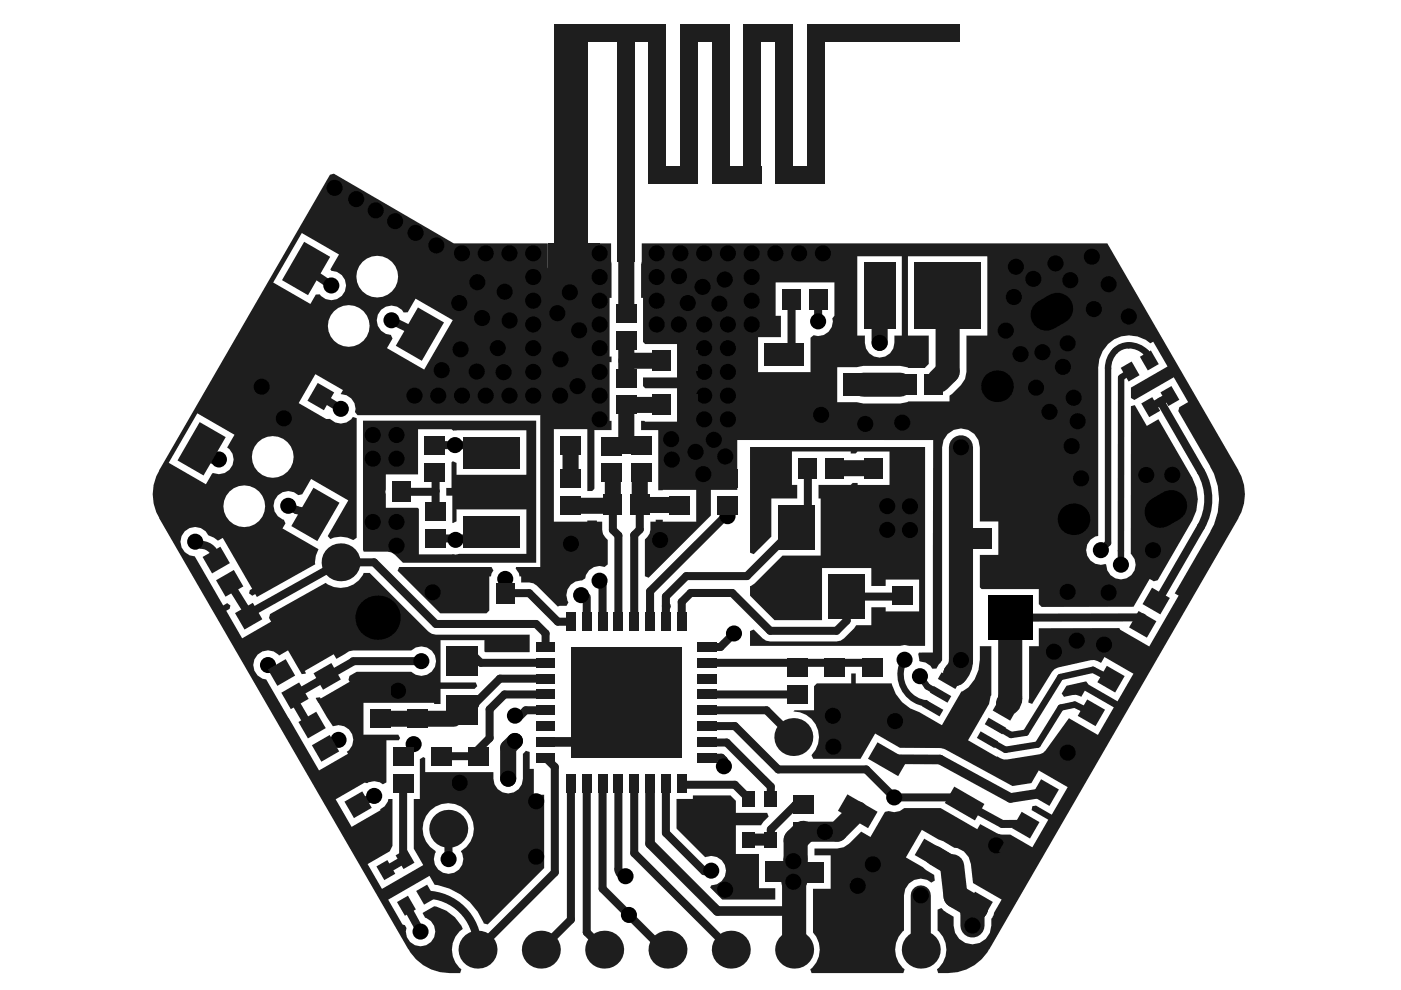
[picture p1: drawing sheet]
<svg xmlns="http://www.w3.org/2000/svg" width="297mm" height="210mm" viewBox="0 0 297 210" stroke-linecap="round" stroke-linejoin="round" font-family="sans-serif">
<g fill="#1e1e1e">
<path d="M84.6 120.2h19.6l.4 .8-.4 .5-.1 .7h-.4v7.2l-.6 .6h-9.8l-9-9z"/>
<path d="M143.4 169.4h3.5v-.8h8l1.1 1.2v2.5h6.6l.4 .8-1.2 1.2-.4 .7h-5.4v6.1h4.9v7.2h3.5v2.4h-11.3l-2.5-2.5 .2-.5a3.1 3.1 0 0 0 3.1-3.7 3.1 3.1 0 0 0-4.4-2.2l-6.1-6.1z"/>
<path d="M159 94.8h37.1v42.1h-3.3l-1-.1-1 .1h-31.8v-3.1l.8-.3 1.9 1.8 .7 .5 .9 .2h14.1l.8-.2 .8-.5 2.1-2.1 .4-.6h3.2v-3.8h3.1v.8h7.1v-6.7h-7.1v1.3h-3.1v-3.8h-10.4v11.1h-10.1l-5.2-5.2v-2l1-.6 5.9-5.9h8.1v-12.1h-.5v-2.9h6.9l.4-.4h1v.4h6.8v-7.1h-6.8l-.4 .4h-1v-.4h-12.5v7.1h1.1v2.9h-5.5v8.1l-3.7 3.7-.8-.3z"/>
<path d="M136.1 51.6h98.7l27.8 48.1a10.1 10.1 0 0 1 0 10.1l-52.8 91.5a10.1 10.1 0 0 1-8.8 5h-2.1l-.3-.8a5.3 5.3 0 0 0 .2-8.2v-4.4l.8-.4 .5 .6 2.1 1.3v1.8a4 4 0 0 0 4 4 4 4 0 0 0 4-4v-1.4l2.2-4.1-6.1-3.5-.5-4-.4-1.5-1-1.2-1.4-.7h-.7l-6.9-3.9-3.3 5.9 3.6 2.1 .6 .5 1.8 1.1 .1 1.2-.7 .4a3.5 3.5 0 0 0-3.8-.5 3.5 3.5 0 0 0-2 3.2v7.5l-.3 .2a5.4 5.4 0 0 0 .4 8l-.3 .8h-19.4l-.3-.8 .4-.3a5.4 5.4 0 0 0 .2-7.5v-9.3h3.7v-7h-3.4v-1.5h4.8l1.4-.3 1.1-.7 2.6-2.6 1.9 1.2 3.1-5.4 .8-.1 1.2 .2 1.2-.2 .9-.7h7.7l7.8 4.5 .6-1.1 3.8 2.1 .6 .1h2l4.7 2.7 3.4-5.8-3.6-2 .2-.9 .7-.1 3.4 1.9 3.4-5.8-6.2-3.6-1.5 2.7-4 .7-14.5-7.9-.9-.2h-8.5l-5.3-3.1-3 5.4h-10.1l-.4-.8a5.4 5.4 0 0 0 1.2-5.9 5.4 5.4 0 0 0-5-3.4l.3-.2h4.1v-5.1l.6-.6h7.3v-2.1h.9v2.1h7.7v.3a8.3 8.3 0 0 0 5.8 5.8l4.8 2.8 4.1-7.2 1.6-.9a8.2 8.2 0 0 0 2.3-5.8v-2.9h2.5v10.4l-.5 1.8-4.5 7.8 6.1 3.5 .1-.1 1.5 .6 7.4-1.1 .8-.3 .6-.5 4.9-6.8 6.2 3.5 3.4-5.8-6.2-3.6-.7 1.3-1.3-.4-2.4 .4-.5-.7 1-1.6 4.2-.9 .5 .6 6.1 3.6 3.4-5.9-6.1-3.5-.8 1.3-1.3-.6h-.8l-7 1.5a2.08 2.08 0 0 0-1.3 1l-4.2 6.7-.8-.2 .2-1v-11h2v-3.8h17.1l.2 .3 6.2 3.6 6.2-10.8-.8-.5 7.5-13a13.8 13.8 0 0 0-.1-14l-6.7-11.6 .2-.9 1.9-1-3-5.3-8.4 4.8-.7-.4v-2.2l7.7-4.5-3-5.3-.6 .4a6.6 6.6 0 0 0-7.3-1.1 6.6 6.6 0 0 0-3.8 6.4v35.5l-.6 .2a3.1 3.1 0 0 0-1.7 3.9 3.1 3.1 0 0 0 3.9 1.9l.4 1.3a3.1 3.1 0 0 0 4.6 1.4 3.1 3.1 0 0 0 .3-4.9l.1-31.3 .8-.2 2.6 4.4 2.4-1.4 7 12.1a9.2 9.2 0 0 1 .1 9.5l-7.2 12.5-.9 .2-.9-.5-3.4 6h-19.5l-.6-.6v-3.2h-12.1l-.4-.4v-6.8h4v-7.1h-4v-15.8a4 4 0 0 0-4-4 4 4 0 0 0-4 4v45.2l-1.2 1.8h-.8l-.4-.6-1.1-.7-1.2-.3-.1-.1-.2-1.4 .2-.3 2.9-.1 .1-45h-41.6v10.6h-5.6v5.4l-13.2 13.2-.8-.3v-7.8a3.4 3.4 0 0 0 1.2-3.8h1.1v-.4h1.5v.4h7.1v-6.7h-8v-12.7h-3.7v-2h.7l.2 .2h6.7v-7.1h-6.7l-.5-.4v-1.9h7.2v-7.1h-6.7l-.5-.4v-9.3h-.4zM164.4 59.9v7.1h1.2v4.5h-4.9v7.4h11.1v-7.3l.6-.4a3.2 3.2 0 0 0 4.1-3.7l.4-.5v-7.1zM181.8 54.3v16.8h1.6v1.6a3.1 3.1 0 0 0 3.1 3.1 3.1 3.1 0 0 0 3.1-3.1v-1.6h1.6v-16.8zM192.5 54.3v16.8h4.4v6.1l-.8 .8h-3.5l-1.8-.4h-7.7l-1.5 .3h-4.1v7.4h4.1l1.5 .3h7.7l1.8-.5h8.7v-1.2l2.4-2.3 .9-1.3 .3-1.5v-7.7h4.4v-16.8z"/>
<path d="M77 89.2h36.7v30.1h-28.3l-1.7-1.7-.7-.5-.9-.1h-5l-.1-.4zM88.6 91v9.6h-6.8l-.1 3.7 .1 3.4h6.8l.2 .2v9.6l22.8-.1v-9.4h-14.8v2.5l-.8 .4-.1-.1v-5.7h-1.3v-1.6h1.1v-5.5l.3-.2 .8 .4v2.5h14.8v-9.5l-15.5 .1-.4-.3z"/>
<path d="M70 37l.8-.2 25.4 14.8h19.9v5.1a1.39 1.39 0 0 0 1.4 1.4h7.1a1.39 1.39 0 0 0 1.4-1.4v-5.1h3.6l.1 11.6h-.5v12.4h.5v1.2h-.5v12.4h.5v2h-3.7v12.4l-.5 .5h-1v-13.1h-7.1v19.6h7.1v-.2h2.1v.2h1.1v1.8l.1 .8 1.1 1.3v5.2l-.7 .5a3 3 0 0 0-4.1 2.4l-.7 .5a3.1 3.1 0 0 0-2.9 4.6l-.4 .7h-1.4l-.4 .2-4.5-4.4-.7-.5-.9-.2h-1.7v-1.3h-.4l-.1-.7-.7-1 .1-.3h5.2v-32.2h-38.8l-.5-.6a3.1 3.1 0 0 0-3.1-3.9l.5-.8-5.8-3.4-3.6 6.2 5.9 3.3h.8a3 3 0 0 0 4.8-.4l.8 .3v25.3l-.7 .5a5.2 5.2 0 0 0-4.9-.2l-.5-.6 4.3-7.6-7.8-4.6-1.9 3.3-.8 .2a3.1 3.1 0 0 0-4.9 .6 3.1 3.1 0 0 0 1.8 4.6l.3 .8-.6 1 7.6 4.4a5.8 5.8 0 0 0-.7 3.2l-12.3 7-.4-.6-.6 .3-.7-.5 .2-.7 .5-.3-6.3-10.7-1 .5-.8-.6-1.2-.5a3.1 3.1 0 0 0-5.5-.3 3.1 3.1 0 0 0 2.6 4.8l6 10.4 .9-.5 .7 .5-.2 .7-.7 .4 3.3 5.8 6.2-3.5-.5-.8 .3-.8 11.7-6.6a5.3 5.3 0 0 0 8.1-2.1h1.3l12.4 12.4 .7 .5 .9 .2h19.9v3.7h-9.4l-.2-.2v-2.4h-9.3v9h7.5l.3 .8-.6 .6h-7.2v3.2h-1.4v-.3h-14.9v6.8h7.3l.4 .7-.2 .5h-2.7v8.9l-.7 .4a2.83 2.83 0 0 0-3.3-.2l-.6-.2-6.1 3.6 3.3 5.8 6.2-3.5-.1-.2 .9-.6 .7-1.1 .1-.5h.9v9.9l-.6 1.2-4.7 2.7 3.1 5.3 8.7-5.1-2-3.5v-10.5h1.3v-8.4l.7-.5 .5 .2v3h14.4v1.4a3.1 3.1 0 0 0 3.1 3.1 3.1 3.1 0 0 0 3.2-3.1v-5.3l.6-.6 .8 .2v3.6h.9v5.5h2.2v15.5l-12 12-.8-.2a13.1 13.1 0 0 0-10.4-8.2l-1.1-1.9-8.8 5.1 3 5.2 .5 .2 .4 .6a3.1 3.1 0 0 0 2.2 3.7 3.1 3.1 0 0 0 3.8-2.1 3.1 3.1 0 0 0-2.1-3.8l-.5-1 2.5-1.4a8.2 8.2 0 0 1 6 4.8 5.3 5.3 0 0 0-.3 8.5l-.2 .8a11.2 11.2 0 0 1-10.6-4.4l-53.3-92a10.1 10.1 0 0 1 0-10.1zM75.6 58.7a4.4 4.4 0 0 0 8.8 0 4.4 4.4 0 0 0-8.8 0zM64 49.4l-6.1 10.5 7.9 4.5 1.2-2h.8a3.1 3.1 0 0 0 5.3-.5 3.1 3.1 0 0 0-2.9-4.5l-.2-.3 1.9-3.1zM80.8 65.7a3.1 3.1 0 0 0-.7 3.3 3.1 3.1 0 0 0 2.8 2l.3 .8-1.2 2 7.9 4.6 6.1-10.5-7.9-4.6-1.7 2.9-.8 .1a3 3 0 0 0-4.8-.6zM69.5 69.1a4.5 4.5 0 0 0 8.9 0 4.5 4.5 0 0 0-8.9 0zM41.8 87.6l-6 10.5 7.9 4.6 1.3-2.3 .2-.1a3.1 3.1 0 0 0 4-1.4 3.1 3.1 0 0 0-1-4l1.5-2.7zM53.4 96.9a4.4 4.4 0 0 0 8.9 0 4.4 4.4 0 0 0-8.9 0zM47.4 107.3a4.4 4.4 0 0 0 8.8 0 4.4 4.4 0 0 0-8.8 0zM54.6 138.8a3.1 3.1 0 0 0-.7 3.2 3.1 3.1 0 0 0 2.5 2.1l11.2 19.3 6.2-3.6-.3-.4a3.1 3.1 0 0 0 1-4.1 3.1 3.1 0 0 0-3.9-1.3l-1.3-1.9-2.3-4.2 .8-.1 .2 .3 6.1-3.5-.2-.5 .2-.8 1.5-.9h11.6a3.1 3.1 0 0 0 4.4 0 3.1 3.1 0 0 0 0-4.4 3.1 3.1 0 0 0-4.4-.1h-12.3l-.9 .2-2.7 1.6-.5-1-6.2 3.6 .2 .5-.8 .1-2.9-5-1.9 1.1a3 3 0 0 0-4.6-.2zM91.2 171.9a5.4 5.4 0 0 0 1.1 8.5l.1 .3a3.1 3.1 0 0 0 2.9 4.6 3.1 3.1 0 0 0 2.5-4.9 5.4 5.4 0 0 0 1.5-8 5.4 5.4 0 0 0-8.1-.5z"/>
</g>
<g fill="none" stroke="#1e1e1e" stroke-width="1.7">
<path d="M64.9 56.9l5.3 3.6M45 97.4h1.4M68 84.1l4.3 2.6M45.8 118.6v.1M92.2 100.1l.2 .2v8.2M92.4 104.1l-.2 .2M107.1 125.8h5.1M118.3 131.8h2.7M124.4 126.6v5.2M65.6 154.1l.2 .2M69.4 143.4l-7 4M100.7 149.1v.3"/>
<path d="M79.3 168.8l-3.4 1.8M93.7 160.3h6.3M141.2 166v10.6M85.5 181.7l.4 .4-4.1 2.4M124.4 197.7l3.7 3.6M101.2 200.7v.6M140.7 201.3h.8"/>
</g>
<path d="M77.5 158.8v4.3M73.3 165.6l-.2 .1" fill="none" stroke="#1e1e1e" stroke-width="1.2"/>
<path d="M121.2 83.8l-.2 4.9M80.6 146.7h3.8M126.1 155.6l-1.7 1.7" fill="none" stroke="#1e1e1e" stroke-width="2"/>
<path d="M113.7 169.9h.1" fill="none" stroke="#1e1e1e" stroke-width="2.6"/>
<path d="M109.2 157.1l-1.5 1.4" fill="none" stroke="#1e1e1e" stroke-width="3.4"/>
<circle cx="141.2" cy="128.5" r=".85" fill="#1e1e1e"/>
<g fill="none" stroke="#1e1e1e" stroke-width="1.7">
<path d="M167.8 63.4v10.3l-1.5 1.5M173.5 63.4v4.7M92.2 94.4h10.4M104.2 95.9h3.8M171.3 99.3v9.9M248 84l-4 2.3M61.1 107.2l1.8 .9 4 1M72.2 119.2h7.1M84 104.3h8.2M104.2 112.7l-1.5 1.5h-10.3M129.9 112.4l1.2 1.1v18.3M135.6 107.1v5.2l-1.1 1.1v18.4"/>
<path d="M154.3 107.2v1.7M168.8 111.7l-10.4 10.4M48.7 123.7l4 6.4M92.4 132.3h21.3l2 2M100 138.6l1.9 1.9h13.8M107.1 122.7v3.1M112.2 125.8l6.1 6M127.1 123.1l.7 .7v8M137.8 125.4v6.4M141.2 126.5v5.3M155.3 125.7h-8.9l-1.9 1.9v4.2M155.6 134.3l-2.9 2.9h-2.8"/>
<path d="M179.5 126.5v5.1l-2.1 2.1M191.3 126.3l-.2 .2M245.4 127.6l-.1 .2M62.4 147.4l-.5 .3 .1 .1M74.9 140.3l-5.5 3.1M100.7 149.4l-1.1 1.1h-1.5l-1.9 1.9M111.5 150.6l-1.8 1.7M115.7 147.2h-8.7l-3.2 3.2v6.1l-3.8 3.8M115.7 157.3l-.2 .1M115.7 143.9h-9.7l-5.3 5.2M149.9 157.3l.1 .1h4.1M149.9 153.9h5.9l9.2 9.2h18.6"/>
<path d="M162.5 150.6l5.7 5.7M184 140.5l1 1M85.5 166v15.7M95 175.7l.1 6.5M115.7 160.7l1.9 1.9v22.4M121 166v29l-6.3 6.3M124.4 166v31.7M127.8 166v22.4M131.1 166v18.3M134.5 166v14.9M144.5 166l.4 .4h10.9l2.9 2.9M149.9 160.7h3.1l.5 .5v1.3"/>
<path d="M163.4 166.8v2.5M170.3 170.6h-1.6l-5.3 5.3v2.1M203.2 169.1l1.3 1.3M217.5 174.7h-5M149.3 184.7h1.4"/>
</g>
<g fill="none" stroke="#1e1e1e" stroke-width="3.4">
<path d="M120.8 55v28.5l.4 .3M132.8 53.8v12.7M132.8 72.2v8M132.8 76.5h7.4M186.5 62.7v10M121 94.4v7.1M140.2 85.9h-7.4v8.4M121 107.2h8.8M129.9 100.6v6.5M135.6 100.6v6.5M91.7 125.8h9.7M107.7 158.5v6.6"/>
<path d="M158.6 184.8h-1l-3.9 3.9"/>
</g>
<path d="M145.9 76.5v15.9M146 81.3h3.4M84.4 146.7h4.1M115.7 157.3h8.7M176.9 147.2h8.1M137.8 166v12.9M221.6 168l-7.4 1.2M152.1 193.2h16.1M181 184.9h-2.6l3.4 3.3v13.1" fill="none" stroke="#1e1e1e" stroke-width="2"/>
<path d="M174.1 87.9v.1M176.9 147.2l-.3 .4v4.2M201.3 175.9l5.8 3.1h1.2M214.6 179.9l-.6 1" fill="none" stroke="#1e1e1e" stroke-width="3.7"/>
<path d="M234.9 78.1v37l-1.5 1.5M237.7 80.1v39.6M195 143.4l1.6 2.2M217.5 155.4l-3.1 .4M220 157.9l-6.8 1.1M227.9 149.4l3.5 1.7M231.7 142l3.9 2" fill="none" stroke="#1e1e1e" stroke-width="1.4"/>
<path d="M80.6 146.7h-5.4l-1.8 1.9v3.5l4.1 6.7" fill="none" stroke="#1e1e1e" stroke-width="1.2"/>
<path d="M93.7 166h7.8M113.7 169.9v11.7M158.7 178h4.7" fill="none" stroke="#1e1e1e" stroke-width="2.6"/>
<path d="M168.7 182.1l-.5 .5M195.2 189.8v11.5" fill="none" stroke="#1e1e1e" stroke-width="4.3"/>
<path d="M200.9 62.7v16.1M203.7 94.8v45.1M214.2 131v17M168.7 182.1v4.4l-.5 .5M201.9 183.6l.7 6.4 4.4 2.5-.8 .8v2.9" fill="none" stroke="#1e1e1e" stroke-width="5.1"/>
<circle cx="185" cy="147.2" r="1.02" fill="#1e1e1e"/>
<g fill="none" stroke="#1e1e1e" stroke-width="1.7">
<path d="M83 67.9l6 2.9M102.6 94.4l1.6 1.5M72.2 119.2l-19.5 10.9M129.9 107.1v5.3M171.3 109.2l-2.5 2.5M115.7 134.3v2.9M155.3 125.7l8 8h14.1M158.4 122.1h-12.9l-4.3 4.4M242.3 130.9l-28.1 .1M62 147.8l3.6 6.3M111.5 150.6h4.2M149.9 147.2h19.1"/>
<path d="M149.9 140.5h34.1M149.9 150.6h12.6M154.1 157.4l9.3 9.4M141.2 176.6l8.1 8.1M183.6 163.1l6 6M204.5 170.4l8 4.3M86.2 192l3 5.5M117.6 185l-16.4 16.3"/>
</g>
<path d="M177 99.3h8.2M55.6 135.6h3.9" fill="none" stroke="#1e1e1e" stroke-width="3.4"/>
<path d="M166.3 87.9h7.8M238.5 138.9h.1M228.5 156.1l-2 3.5M214 180.9l-3.5 6" fill="none" stroke="#1e1e1e" stroke-width="3.7"/>
<path d="M145.9 92.4l-1.8 1.8M132.8 148.9l-6.7 6.7M137.8 178.9l14.3 14.3M192.2 173.7l4.8-.1 4.3 2.3" fill="none" stroke="#1e1e1e" stroke-width="2"/>
<path d="M177.5 176.3h-7.2v.3M198.1 181.4l3.8 2.2" fill="none" stroke="#1e1e1e" stroke-width="4.3"/>
<path d="M239.6 78.8l-1.9 1.3M196.6 145.6l2.8 1.6M209.4 156.8l3.8 2.2M211 153.9l3.4 1.9M231.7 142l-6.9 1.6" fill="none" stroke="#1e1e1e" stroke-width="1.4"/>
<path d="M77.5 163.1l-4.2 2.5" fill="none" stroke="#1e1e1e" stroke-width="1.2"/>
<path d="M170.3 176.6l-1.6 1.6v3.9M168.4 186.8v14.5" fill="none" stroke="#1e1e1e" stroke-width="5.1"/>
<circle cx="183.1" cy="81.6" r="1.7" fill="#1e1e1e"/>
<path d="M144.1 94.2v7.3M188.2 161h11.1l14.9 8.2M192.2 173.7l-11.2 11.2" fill="none" stroke="#1e1e1e" stroke-width="2"/>
<path d="M80.1 131l-13.6 7.5M234.1 136.7l4.4 2.2M226.5 159.6l-2 3.5M208.3 179l4.5 .1" fill="none" stroke="#1e1e1e" stroke-width="3.7"/>
<path d="M224.8 143.6l-7.3 11.8M227.9 149.4l-3 .6-4.9 7.9" fill="none" stroke="#1e1e1e" stroke-width="1.4"/>
<path d="M200.9 78.8l-1.9 1.9M183.1 81.6h7.7" fill="none" stroke="#1e1e1e" stroke-width="5.1"/>
<path d="M181.9 172l-4.4 4.3" fill="none" stroke="#1e1e1e" stroke-width="4.3"/>
<path d="M246 85.1l8.6 14.8M79.3 119.2l13.1 13.1M154.3 108.9l-16.5 16.5M254.6 111.6l-9.2 16M179.5 126.5h11.6M74.9 140.2h14.4M189.6 169.1h13.6M127.8 188.4l12.9 12.9M134.5 180.9l20.4 20.4" fill="none" stroke="#1e1e1e" stroke-width="1.7"/>
<path d="M129.6 94.6h6.4M135.6 107.1h8.3M80.6 152.4h15.6" fill="none" stroke="#1e1e1e" stroke-width="3.4"/>
<g fill="#1e1e1e">
<path d="M144.3 5.1h10.4v3.7h-10.4z" fill-rule="evenodd"/>
<path d="M157.7 5.1h10.4v3.7h-10.4z" fill-rule="evenodd"/>
<path d="M116.1 51.6h11v7.1h-11z" fill-rule="evenodd"/>
<path d="M131 8.5h3.7v46.9h-3.7z" fill-rule="evenodd"/>
<path d="M117.5 5.1h7.1v51.6h-7.1z" fill-rule="evenodd"/>
<path d="M137.5 5.1h3.8v33.9h-3.8z" fill-rule="evenodd"/>
<path d="M144.3 5.1h3.7v33.9h-3.7z" fill-rule="evenodd"/>
<path d="M151 5.1h3.7v33.9h-3.7z" fill-rule="evenodd"/>
<path d="M164.4 5.1h3.7v33.9h-3.7z" fill-rule="evenodd"/>
<path d="M157.7 5.1h3.7v33.9h-3.7z" fill-rule="evenodd"/>
<path d="M171.1 5.1h3.7v33.9h-3.7z" fill-rule="evenodd"/>
<path d="M137.5 35.3h10.5v3.7h-10.5z" fill-rule="evenodd"/>
<path d="M151 35.3h10.4v3.7h-10.4z" fill-rule="evenodd"/>
<path d="M164.4 35.3h10.4v3.7h-10.4z" fill-rule="evenodd"/>
<path d="M117.5 5.1h23.8v3.7h-23.8z" fill-rule="evenodd"/>
<path d="M171.1 5.1h32.4v3.7h-32.4z" fill-rule="evenodd"/>
</g>
<path d="M42.7 95.2a2.26 2.26 0 0 0 2.3 2.2M254.6 100a11.7 11.7 0 0 1 0 11.7M42.6 115.5a3.2 3.2 0 0 1 3.2 3.2M90.2 189.7a11 11 0 0 1 11 11M131.1 184.3a1.51 1.51 0 0 0 1.5 1.5" fill="none" stroke="#1e1e1e" stroke-width="1.7"/>
<path d="M243.7 76.4a3.6 3.6 0 0 0-3.2-3.1 4.5 4.5 0 0 0-5.6 4.8M191.8 139.9a6.2 6.2 0 0 0 4.5 9.2" fill="none" stroke="#1e1e1e" stroke-width="1.4"/>
<path d="M203.7 139.9l-.3 1.6-.9 1.4M202.5 142.9h.1M214.2 148l-.1 .6-.4 .6" fill="none" stroke="#1e1e1e" stroke-width="5.1"/>
<path d="M59.5 135.6a9.9 9.9 0 0 1 7 2.9" fill="none" stroke="#1e1e1e" stroke-width="3.4"/>
<g fill="#000">
<circle cx="70.9" cy="39.8" r="1.71"/>
<circle cx="75.5" cy="42.2" r="1.71"/>
<circle cx="79.7" cy="44.6" r="1.71"/>
<circle cx="83.8" cy="46.9" r="1.71"/>
<circle cx="88.1" cy="49.4" r="1.71"/>
<circle cx="92.5" cy="52" r="1.71"/>
<circle cx="98" cy="53.7" r="1.71"/>
<circle cx="101.2" cy="59.8" r="1.71"/>
<circle cx="103" cy="53.7" r="1.71"/>
<circle cx="108" cy="53.7" r="1.71"/>
<circle cx="113.1" cy="53.7" r="1.71"/>
<circle cx="113.1" cy="58.7" r="1.71"/>
<circle cx="127.1" cy="53.7" r="1.71"/>
<circle cx="127.1" cy="58.7" r="1.71"/>
<circle cx="139.2" cy="53.7" r="1.71"/>
<circle cx="139.2" cy="58.7" r="1.71"/>
<circle cx="144" cy="58.6" r="1.71"/>
<circle cx="144.3" cy="53.7" r="1.71"/>
<circle cx="149.3" cy="53.7" r="1.71"/>
<circle cx="153.7" cy="59.3" r="1.71"/>
<circle cx="154.3" cy="53.7" r="1.71"/>
<circle cx="159.4" cy="53.7" r="1.71"/>
<circle cx="159.4" cy="58.7" r="1.71"/>
<circle cx="164.4" cy="53.7" r="1.71"/>
<circle cx="169.4" cy="53.7" r="1.71"/>
<circle cx="174.5" cy="53.7" r="1.71"/>
<circle cx="215.4" cy="56.6" r="1.71"/>
<circle cx="219.1" cy="59.1" r="1.71"/>
<circle cx="223.8" cy="55.9" r="1.71"/>
<circle cx="226.9" cy="59.4" r="1.71"/>
<circle cx="231.5" cy="54.4" r="1.71"/>
<circle cx="70.2" cy="60.5" r="1.71"/>
<circle cx="83" cy="67.9" r="1.71"/>
<circle cx="93.7" cy="78.5" r="1.71"/>
<circle cx="97.4" cy="64.3" r="1.71"/>
<circle cx="97.6" cy="74.1" r="1.71"/>
<circle cx="101.1" cy="78.8" r="1.71"/>
<circle cx="102.2" cy="67.4" r="1.71"/>
<circle cx="105.5" cy="73.8" r="1.71"/>
<circle cx="106.8" cy="78.9" r="1.71"/>
<circle cx="107" cy="61.9" r="1.71"/>
<circle cx="108.1" cy="68" r="1.71"/>
<circle cx="113.1" cy="78.9" r="1.71"/>
<circle cx="113.1" cy="68.8" r="1.71"/>
<circle cx="113.1" cy="63.8" r="1.71"/>
<circle cx="113.1" cy="73.8" r="1.71"/>
<circle cx="118.2" cy="66.4" r="1.71"/>
<circle cx="118.8" cy="76.2" r="1.71"/>
<circle cx="120.8" cy="62" r="1.71"/>
<circle cx="122.8" cy="70" r="1.71"/>
<circle cx="127.1" cy="78.9" r="1.71"/>
<circle cx="127.1" cy="68.8" r="1.71"/>
<circle cx="127.1" cy="63.8" r="1.71"/>
<circle cx="127.1" cy="73.8" r="1.71"/>
<circle cx="139.2" cy="68.8" r="1.71"/>
<circle cx="139.2" cy="63.8" r="1.71"/>
<circle cx="143.9" cy="68.8" r="1.71"/>
<circle cx="145.8" cy="64.3" r="1.71"/>
<circle cx="149" cy="60.8" r="1.71"/>
<circle cx="149.3" cy="78.9" r="1.71"/>
<circle cx="149.3" cy="68.8" r="1.71"/>
<circle cx="149.3" cy="73.8" r="1.71"/>
<circle cx="152.5" cy="64.4" r="1.71"/>
<circle cx="154.3" cy="78.9" r="1.71"/>
<circle cx="154.3" cy="68.8" r="1.71"/>
<circle cx="154.3" cy="73.8" r="1.71"/>
<circle cx="159.4" cy="68.8" r="1.71"/>
<circle cx="159.4" cy="63.8" r="1.71"/>
<circle cx="173.5" cy="68.1" r="1.71"/>
<circle cx="186.5" cy="72.7" r="1.71"/>
<circle cx="213.2" cy="70.1" r="1.71"/>
<circle cx="215" cy="63" r="1.71"/>
<circle cx="216.4" cy="75.1" r="1.71"/>
<circle cx="221" cy="74.7" r="1.71"/>
<circle cx="225.4" cy="77.8" r="1.71"/>
<circle cx="226.4" cy="72.8" r="1.71"/>
<circle cx="231.9" cy="65.5" r="1.71"/>
<circle cx="235.1" cy="60.3" r="1.71"/>
<circle cx="239.3" cy="67.1" r="1.71"/>
<circle cx="46.4" cy="97.4" r="1.71"/>
<circle cx="55.5" cy="82" r="1.71"/>
<circle cx="60.2" cy="88.7" r="1.71"/>
<circle cx="72.3" cy="86.7" r="1.71"/>
<circle cx="79" cy="97.3" r="1.71"/>
<circle cx="79" cy="92.2" r="1.71"/>
<circle cx="84.1" cy="97.3" r="1.71"/>
<circle cx="84.1" cy="92.2" r="1.71"/>
<circle cx="87.9" cy="83.9" r="1.71"/>
<circle cx="92.9" cy="83.9" r="1.71"/>
<circle cx="96.5" cy="94.4" r="1.71"/>
<circle cx="98" cy="83.9" r="1.71"/>
<circle cx="103" cy="83.9" r="1.71"/>
<circle cx="108" cy="83.9" r="1.71"/>
<circle cx="113.1" cy="83.9" r="1.71"/>
<circle cx="118.8" cy="83.9" r="1.71"/>
<circle cx="122.5" cy="81.9" r="1.71"/>
<circle cx="127.1" cy="83.9" r="1.71"/>
<circle cx="127.1" cy="88.9" r="1.71"/>
<circle cx="142.3" cy="93.1" r="1.71"/>
<circle cx="142.4" cy="97.4" r="1.71"/>
<circle cx="147.5" cy="95.8" r="1.71"/>
<circle cx="149.3" cy="83.9" r="1.71"/>
<circle cx="149.3" cy="88.9" r="1.71"/>
<circle cx="151.3" cy="93.2" r="1.71"/>
<circle cx="153.8" cy="96.8" r="1.71"/>
<circle cx="154.3" cy="83.9" r="1.71"/>
<circle cx="154.3" cy="88.9" r="1.71"/>
<circle cx="174.1" cy="88" r="1.71"/>
<circle cx="183.5" cy="89.9" r="1.71"/>
<circle cx="191.3" cy="89.6" r="1.71"/>
<circle cx="203.7" cy="94.8" r="1.71"/>
<circle cx="211.4" cy="81.9" r="3.4"/>
<circle cx="219.7" cy="82.2" r="1.71"/>
<circle cx="222.5" cy="87.3" r="1.71"/>
<circle cx="227.2" cy="94.6" r="1.71"/>
<circle cx="227.6" cy="84.3" r="1.71"/>
<circle cx="228.5" cy="89.3" r="1.71"/>
<circle cx="41.4" cy="114.9" r="1.71"/>
<circle cx="61.1" cy="107.2" r="1.71"/>
<circle cx="79" cy="110.7" r="1.71"/>
<circle cx="84.1" cy="110.7" r="1.71"/>
<circle cx="84.1" cy="115.7" r="1.71"/>
<circle cx="96.6" cy="114.5" r="1.71"/>
<circle cx="121.1" cy="115.3" r="1.71"/>
<circle cx="140" cy="114.5" r="1.71"/>
<circle cx="149.1" cy="100.5" r="1.71"/>
<circle cx="154.3" cy="109.4" r="1.71"/>
<circle cx="188.1" cy="107.3" r="1.71"/>
<circle cx="188.1" cy="112.3" r="1.71"/>
<circle cx="192.9" cy="112.4" r="1.71"/>
<circle cx="192.9" cy="107.4" r="1.71"/>
<circle cx="227.6" cy="110.1" r="3.4"/>
<circle cx="229.2" cy="101.4" r="1.71"/>
<circle cx="233.4" cy="116.6" r="1.71"/>
<circle cx="237.7" cy="119.7" r="1.71"/>
<circle cx="243" cy="100.7" r="1.71"/>
<circle cx="244.5" cy="116.7" r="1.71"/>
<circle cx="248.5" cy="100.7" r="1.71"/>
<circle cx="80.1" cy="131" r="4.7"/>
<circle cx="91.7" cy="125.6" r="1.71"/>
<circle cx="107.1" cy="122.7" r="1.71"/>
<circle cx="123.2" cy="126.2" r="1.71"/>
<circle cx="127.1" cy="123.1" r="1.71"/>
<circle cx="155.6" cy="134.3" r="1.71"/>
<circle cx="191.8" cy="139.9" r="1.71"/>
<circle cx="203.7" cy="140" r="1.71"/>
<circle cx="223.5" cy="138.2" r="1.71"/>
<circle cx="226.4" cy="125.5" r="1.71"/>
<circle cx="228.3" cy="135.8" r="1.71"/>
<circle cx="234.1" cy="136.7" r="1.71"/>
<circle cx="235.1" cy="125.6" r="1.71"/>
<circle cx="56.8" cy="141" r="1.71"/>
<circle cx="71.8" cy="156.9" r="1.71"/>
<circle cx="84.4" cy="146.5" r="1.71"/>
<circle cx="87.7" cy="157.8" r="1.71"/>
<circle cx="89.3" cy="140.2" r="1.71"/>
<circle cx="109.2" cy="151.7" r="1.71"/>
<circle cx="109.2" cy="157.1" r="1.71"/>
<circle cx="126.1" cy="142.2" r="1.71"/>
<circle cx="126.1" cy="148.9" r="1.71"/>
<circle cx="126.1" cy="155.6" r="1.71"/>
<circle cx="132.8" cy="142.2" r="1.71"/>
<circle cx="132.8" cy="148.9" r="1.71"/>
<circle cx="132.8" cy="155.6" r="1.71"/>
<circle cx="139.5" cy="142.2" r="1.71"/>
<circle cx="139.5" cy="148.9" r="1.71"/>
<circle cx="139.5" cy="155.6" r="1.71"/>
<circle cx="176.6" cy="151.8" r="1.71"/>
<circle cx="176.7" cy="158.3" r="1.71"/>
<circle cx="189.8" cy="152.9" r="1.71"/>
<circle cx="195" cy="143.4" r="1.71"/>
<circle cx="204.4" cy="152" r="1.68"/>
<circle cx="226.4" cy="159.6" r="1.71"/>
<circle cx="79.3" cy="168.8" r="1.71"/>
<circle cx="97.5" cy="166" r="1.71"/>
<circle cx="107.7" cy="165.1" r="1.71"/>
<circle cx="113.7" cy="169.9" r="1.71"/>
<circle cx="153.5" cy="162.5" r="1.71"/>
<circle cx="174.9" cy="176.4" r="1.71"/>
<circle cx="189.6" cy="169.1" r="1.71"/>
<circle cx="211.2" cy="179.2" r="1.71"/>
<circle cx="89.2" cy="197.5" r="1.71"/>
<circle cx="95.1" cy="182.2" r="1.71"/>
<circle cx="113.7" cy="181.6" r="1.71"/>
<circle cx="132.6" cy="185.8" r="1.71"/>
<circle cx="133.3" cy="194" r="1.71"/>
<circle cx="150.8" cy="184.6" r="1.71"/>
<circle cx="153.7" cy="188.7" r="1.71"/>
<circle cx="168.2" cy="187" r="1.71"/>
<circle cx="168.2" cy="182.6" r="1.71"/>
<circle cx="181.9" cy="187.8" r="1.71"/>
<circle cx="185.1" cy="183.3" r="1.71"/>
<circle cx="195.2" cy="189.8" r="1.71"/>
<circle cx="206.2" cy="196.2" r="1.71"/>
</g>
<path d="M209.5 126.3h9.4v9.4h-9.4z" fill-rule="evenodd" fill="#000"/>
<path d="M224.2 65.4l-2.3 1.4M248.3 107.2l-2.3 1.4" fill="none" stroke="#000" stroke-width="6.7"/>
<g fill="#1e1e1e">
<path d="M49.8 130l3.8-2.2 2 3.5-3.8 2.2z" fill-rule="evenodd"/>
<path d="M66.1 158l3.8-2.2 2 3.5-3.8 2.2z" fill-rule="evenodd"/>
<path d="M66.5 142.8l3.8-2.2 2 3.5-3.8 2.1z" fill-rule="evenodd"/>
<path d="M79.8 183.7l2.3-1.3 1.7 2.9-2.3 1.3z" fill-rule="evenodd"/>
<path d="M83.3 158.3h4.4v4h-4.4z" fill-rule="evenodd"/>
<path d="M78.4 144.7h4.4v4h-4.4z" fill-rule="evenodd"/>
<path d="M83.2 101.9h4v4.4h-4z" fill-rule="evenodd"/>
<path d="M77.5 101.9h4v4.4h-4z" fill-rule="evenodd"/>
<path d="M91.5 158.3h4.4v4h-4.4z" fill-rule="evenodd"/>
<path d="M90.2 112.2h4.3v4h-4.3z" fill-rule="evenodd"/>
<path d="M90 98.1h4.4v4h-4.4z" fill-rule="evenodd"/>
<path d="M123.4 129.8h2v4h-2z" fill-rule="evenodd"/>
<path d="M120 129.8h2.1v4h-2.1z" fill-rule="evenodd"/>
<path d="M118.8 105.2h4.4v4h-4.4z" fill-rule="evenodd"/>
<path d="M118.8 99.5h4.4v4h-4.4z" fill-rule="evenodd"/>
<path d="M118.8 86.6h4.4v4.1h-4.4z" fill-rule="evenodd"/>
<path d="M130.1 129.8h2v4h-2z" fill-rule="evenodd"/>
<path d="M133.5 129.8h2v4h-2z" fill-rule="evenodd"/>
<path d="M136.8 129.8h2v4h-2z" fill-rule="evenodd"/>
<path d="M140.2 129.8h2v4h-2z" fill-rule="evenodd"/>
<path d="M133.8 98.2h4.4v4.1h-4.4z" fill-rule="evenodd"/>
<path d="M133.6 104.9h4.1v4.4h-4.1z" fill-rule="evenodd"/>
<path d="M130.6 83.8h4.4v4.1h-4.4z" fill-rule="evenodd"/>
<path d="M138.2 83.7h4v4.3h-4z" fill-rule="evenodd"/>
<path d="M138.2 74.3h4v4.4h-4z" fill-rule="evenodd"/>
<path d="M130.6 70.2h4.4v4h-4.4z" fill-rule="evenodd"/>
<path d="M147.9 152.9h4v2.1h-4z" fill-rule="evenodd"/>
<path d="M147.9 156.3h4v2h-4z" fill-rule="evenodd"/>
<path d="M147.9 159.6h4v2.1h-4z" fill-rule="evenodd"/>
<path d="M147.9 139.5h4v2h-4z" fill-rule="evenodd"/>
<path d="M147.9 142.9h4v2h-4z" fill-rule="evenodd"/>
<path d="M147.9 146.2h4v2h-4z" fill-rule="evenodd"/>
<path d="M143.9 83.7h4v4.3h-4z" fill-rule="evenodd"/>
<path d="M143.9 74.3h4v4.4h-4z" fill-rule="evenodd"/>
<path d="M162.3 182.6h4v4.4h-4z" fill-rule="evenodd"/>
<path d="M162.1 167.6h2.7v3.4h-2.7z" fill-rule="evenodd"/>
<path d="M157.4 167.6h2.7v3.4h-2.7z" fill-rule="evenodd"/>
<path d="M165.8 61.2h4v4.4h-4z" fill-rule="evenodd"/>
<path d="M170.7 182.7h4.1v4.4h-4.1z" fill-rule="evenodd"/>
<path d="M176.4 182.7h4.1v4.4h-4.1z" fill-rule="evenodd"/>
<path d="M174.7 139.5h4.4v4h-4.4z" fill-rule="evenodd"/>
<path d="M174.7 145.2h4.4v4h-4.4z" fill-rule="evenodd"/>
<path d="M175 97.1h4v4.4h-4z" fill-rule="evenodd"/>
<path d="M171.5 61.2h4v4.4h-4z" fill-rule="evenodd"/>
<path d="M189.1 124.3h4.4v4h-4.4z" fill-rule="evenodd"/>
<path d="M189.1 118.6h4.4v4h-4.4z" fill-rule="evenodd"/>
<path d="M188.9 97.1h4v4.4h-4z" fill-rule="evenodd"/>
<path d="M202.3 166.8l6.4 3.7-2 3.5-6.4-3.7z" fill-rule="evenodd"/>
<path d="M206.2 158l3.8 2.1-.8 1.4-3.8-2.1z" fill-rule="evenodd"/>
<path d="M199.6 142.5l3.8 2.2-.8 1.4-3.8-2.2z" fill-rule="evenodd"/>
<path d="M206.3 111.9h4v4.4h-4z" fill-rule="evenodd"/>
<path d="M212 111.9h4v4.4h-4z" fill-rule="evenodd"/>
<path d="M227.7 153.2l3.7 2.2-2 3.5-3.8-2.2z" fill-rule="evenodd"/>
<path d="M244.3 124.6l3.7 2.2-2 3.5-3.8-2.2z" fill-rule="evenodd"/>
<path d="M241.4 129.5l3.8 2.2-2 3.5-3.8-2.2z" fill-rule="evenodd"/>
<path d="M242 85.5l2.3-1.3 1.7 2.9-2.3 1.3z" fill-rule="evenodd"/>
<path d="M241.7 75.6l2.3-1.3 1.7 2.9-2.3 1.3z" fill-rule="evenodd"/>
<path d="M38.5 101.6l6.6 3.8-2.5 4.4-6.7-3.9z" fill-rule="evenodd"/>
<path d="M52.7 134.9l3.8-2.1 2 3.4-3.8 2.2z" fill-rule="evenodd"/>
<path d="M63.3 153.1l3.8-2.2 2 3.5-3.8 2.2z" fill-rule="evenodd"/>
<path d="M63.6 137.8l3.8-2.2 2 3.5-3.8 2.2z" fill-rule="evenodd"/>
<path d="M67.4 81.2l3.5 2-2.2 3.8-3.5-2z" fill-rule="evenodd"/>
<path d="M67 94.4l6.7 3.9-2.5 4.3-6.7-3.8z" fill-rule="evenodd"/>
<path d="M83.3 164h4.4v4h-4.4z" fill-rule="evenodd"/>
<path d="M78.4 150.4h4.4v4h-4.4z" fill-rule="evenodd"/>
<path d="M78.9 73.9l6.7 3.9-2.5 4.3-6.7-3.8z" fill-rule="evenodd"/>
<path d="M94.8 137.1h6.5v6.2h-6.5z" fill-rule="evenodd"/>
<path d="M94.8 147.4h6.5v6.3h-6.5z" fill-rule="evenodd"/>
<path d="M91.5 164h4.4v4h-4.4z" fill-rule="evenodd"/>
<path d="M90.2 106.5h4.3v4h-4.3z" fill-rule="evenodd"/>
<path d="M90 92.4h4.4v4h-4.4z" fill-rule="evenodd"/>
<path d="M105.1 123.6h4v4.3h-4z" fill-rule="evenodd"/>
<path d="M123.4 164h2v4h-2z" fill-rule="evenodd"/>
<path d="M120 164h2.1v4h-2.1z" fill-rule="evenodd"/>
<path d="M118.8 92.3h4.4v4.1h-4.4z" fill-rule="evenodd"/>
<path d="M119.7 53.6h2.7v2.7h-2.7z" fill-rule="evenodd"/>
<path d="M140.2 164h2v4h-2z" fill-rule="evenodd"/>
<path d="M136.8 164h2v4h-2z" fill-rule="evenodd"/>
<path d="M133.5 164h2v4h-2z" fill-rule="evenodd"/>
<path d="M130.1 164h2v4h-2z" fill-rule="evenodd"/>
<path d="M133.8 92.5h4.4v4.1h-4.4z" fill-rule="evenodd"/>
<path d="M130.6 78.1h4.4v4.1h-4.4z" fill-rule="evenodd"/>
<path d="M130.6 64.5h4.4v4h-4.4z" fill-rule="evenodd"/>
<path d="M131.6 52.4h2.7v2.7h-2.7z" fill-rule="evenodd"/>
<path d="M147.9 136.2h4v2h-4z" fill-rule="evenodd"/>
<path d="M147.9 149.6h4v2h-4z" fill-rule="evenodd"/>
<path d="M157.4 176.3h2.7v3.4h-2.7z" fill-rule="evenodd"/>
<path d="M162.1 176.3h2.7v3.4h-2.7z" fill-rule="evenodd"/>
<path d="M190.2 79.4h4v4.3h-4z" fill-rule="evenodd"/>
<path d="M206.7 189.1l3.8 2.1-2 3.5-3.8-2.2z" fill-rule="evenodd"/>
<path d="M204.7 147.5l3.5 2-4.1 7-3.5-2z" fill-rule="evenodd"/>
<path d="M213.8 177.1l3.7 2.1-2 3.5-3.8-2.2z" fill-rule="evenodd"/>
<path d="M216.6 172.1l3.8 2.2-2 3.5-3.8-2.2z" fill-rule="evenodd"/>
<path d="M230.5 148.3l3.8 2.2-2 3.5-3.8-2.2z" fill-rule="evenodd"/>
<path d="M246 83.2l2.4-1.3 1.6 2.9-2.3 1.3z" fill-rule="evenodd"/>
<path d="M73 170l3.8-2.2 2 3.5-3.8 2.2z" fill-rule="evenodd"/>
<path d="M56.8 141.9l3.8-2.1 2 3.4-3.8 2.2z" fill-rule="evenodd"/>
<path d="M42.9 118.1l3.8-2.2 2 3.5-3.7 2.2z" fill-rule="evenodd"/>
<path d="M56.8 112.1l6.6 3.9-2.5 4.4-6.7-3.9z" fill-rule="evenodd"/>
<path d="M48.7 83.9l6.7 3.8-2.5 4.4-6.7-3.9z" fill-rule="evenodd"/>
<path d="M70.8 45.6l6.7 3.9-2.5 4.4-6.7-3.9z" fill-rule="evenodd"/>
<path d="M83.9 181.4l2.3-1.4 1.7 2.9-2.3 1.4z" fill-rule="evenodd"/>
<path d="M113.7 159.6h4v2.1h-4z" fill-rule="evenodd"/>
<path d="M113.7 156.3h4v2h-4z" fill-rule="evenodd"/>
<path d="M113.7 152.9h4v2.1h-4z" fill-rule="evenodd"/>
<path d="M99.3 158.3h4.4v4h-4.4z" fill-rule="evenodd"/>
<path d="M113.7 146.2h4v2h-4z" fill-rule="evenodd"/>
<path d="M113.7 142.9h4v2h-4z" fill-rule="evenodd"/>
<path d="M113.7 139.5h4v2h-4z" fill-rule="evenodd"/>
<path d="M86.3 144.7h4.4v4h-4.4z" fill-rule="evenodd"/>
<path d="M126.7 129.8h2.1v4h-2.1z" fill-rule="evenodd"/>
<path d="M127.9 104.9h4.1v4.4h-4.1z" fill-rule="evenodd"/>
<path d="M127.4 98.2h4.4v4.1h-4.4z" fill-rule="evenodd"/>
<path d="M89.2 56.2l6.6 3.9-2.5 4.3-6.7-3.8z" fill-rule="evenodd"/>
<path d="M156.6 182.6h4v4.4h-4z" fill-rule="evenodd"/>
<path d="M168.1 168.6h4.4v4.1h-4.4z" fill-rule="evenodd"/>
<path d="M179.7 168.4l6.4 3.7-2.1 3.5-6.3-3.7z" fill-rule="evenodd"/>
<path d="M182.8 145.2h4.4v4h-4.4z" fill-rule="evenodd"/>
<path d="M182.8 139.5h4.4v4h-4.4z" fill-rule="evenodd"/>
<path d="M166.9 145.2h4.3v4h-4.3z" fill-rule="evenodd"/>
<path d="M166.9 139.5h4.3v4h-4.3z" fill-rule="evenodd"/>
<path d="M143.5 129.8h2v4h-2z" fill-rule="evenodd"/>
<path d="M183.2 97.1h4v4.4h-4z" fill-rule="evenodd"/>
<path d="M169.3 97.1h4v4.4h-4z" fill-rule="evenodd"/>
<path d="M141.9 99.5h4.3v4h-4.3z" fill-rule="evenodd"/>
<path d="M141.9 105.2h4.3v4h-4.3z" fill-rule="evenodd"/>
<path d="M152.1 99.5h4.4v4h-4.4z" fill-rule="evenodd"/>
<path d="M152.1 105.2h4.4v4h-4.4z" fill-rule="evenodd"/>
<path d="M162.1 85.6h8.4v4.7h-8.4z" fill-rule="evenodd"/>
<path d="M162.1 72.8h8.4v4.7h-8.4z" fill-rule="evenodd"/>
<path d="M209.6 184.1l3.8 2.2-2.1 3.5-3.7-2.2z" fill-rule="evenodd"/>
<path d="M220.7 165.2l3.8 2.2-2 3.5-3.8-2.2z" fill-rule="evenodd"/>
<path d="M207.9 155.1l3.7 2.1-.8 1.4-3.7-2.1z" fill-rule="evenodd"/>
<path d="M209.6 152.2l3.7 2.1-.8 1.4-3.7-2.1z" fill-rule="evenodd"/>
<path d="M198 145.4l3.7 2.2-.8 1.4-3.7-2.2z" fill-rule="evenodd"/>
<path d="M234.7 141.2l3.8 2.1-2.1 3.5-3.7-2.1z" fill-rule="evenodd"/>
<path d="M237.6 78l2.3-1.3 1.7 2.9-2.3 1.3z" fill-rule="evenodd"/>
<path d="M70.2 165l3.8-2.1 2 3.4-3.8 2.2z" fill-rule="evenodd"/>
<path d="M59.6 146.9l3.8-2.2 2 3.5-3.7 2.2z" fill-rule="evenodd"/>
<path d="M45.8 123l3.8-2.1 2 3.4-3.8 2.2z" fill-rule="evenodd"/>
<path d="M62.4 78.3l3.5 2.1-2.2 3.7-3.5-2z" fill-rule="evenodd"/>
<path d="M66.5 103.4l5.5 3.2-4.7 8.1-5.5-3.2z" fill-rule="evenodd"/>
<path d="M42.3 89.5l5.6 3.2-4.7 8.1-5.6-3.2z" fill-rule="evenodd"/>
<path d="M60.6 63.4l6.7 3.8-2.5 4.4-6.7-3.9z" fill-rule="evenodd"/>
<path d="M84.2 191.3l2.3-1.4 1.7 2.9-2.4 1.4z" fill-rule="evenodd"/>
<path d="M88.2 188.9l2.4-1.3 1.6 2.9-2.3 1.3z" fill-rule="evenodd"/>
<path d="M126.7 164h2.1v4h-2.1z" fill-rule="evenodd"/>
<path d="M113.7 149.6h4v2h-4z" fill-rule="evenodd"/>
<path d="M113.7 136.2h4v2h-4z" fill-rule="evenodd"/>
<path d="M99.4 123.6h4v4.3h-4z" fill-rule="evenodd"/>
<path d="M99.3 164h4.4v4h-4.4z" fill-rule="evenodd"/>
<path d="M86.3 150.4h4.4v4h-4.4z" fill-rule="evenodd"/>
<path d="M98.2 92.6h12v6.7h-12z" fill-rule="evenodd"/>
<path d="M127.4 92.5h4.4v4.1h-4.4z" fill-rule="evenodd"/>
<path d="M88.6 65.2l5.5 3.2-4.7 8.1-5.5-3.2z" fill-rule="evenodd"/>
<path d="M168.1 174.3h4.4v4.1h-4.4z" fill-rule="evenodd"/>
<path d="M175.6 121.8h7.8v9.4h-7.8z" fill-rule="evenodd"/>
<path d="M164.9 121.8h7.7v9.4h-7.7z" fill-rule="evenodd"/>
<path d="M143.5 164h2v4h-2z" fill-rule="evenodd"/>
<path d="M178.9 79.2h8.4v4.7h-8.4z" fill-rule="evenodd"/>
<path d="M195.9 177.8l6.4 3.7-2 3.5-6.4-3.7z" fill-rule="evenodd"/>
<path d="M199.1 172.3l6.4 3.7-2 3.5-6.4-3.7z" fill-rule="evenodd"/>
<path d="M196.3 148.4l3.7 2.1-.8 1.4-3.7-2.1z" fill-rule="evenodd"/>
<path d="M194.6 151.3l3.7 2.1-.8 1.4-3.7-2.1z" fill-rule="evenodd"/>
<path d="M211.3 149.3l3.7 2.1-.8 1.4-3.7-2.2z" fill-rule="evenodd"/>
<path d="M237.5 136.2l3.8 2.2-2 3.5-3.8-2.2z" fill-rule="evenodd"/>
<path d="M223.6 160.3l3.8 2.2-2.1 3.4-3.7-2.1z" fill-rule="evenodd"/>
<path d="M195.9 79.4h4v4.3h-4z" fill-rule="evenodd"/>
<path d="M64.5 51.3l5.5 3.2-4.7 8.1-5.5-3.2z" fill-rule="evenodd"/>
<path d="M98.2 109.4h12v6.7h-12z" fill-rule="evenodd"/>
<path d="M183.1 55.7h6.7v14.1h-6.7z" fill-rule="evenodd"/>
<path d="M164.9 107h7.7v9.4h-7.7z" fill-rule="evenodd"/>
<path d="M175.7 107h7.7v9.4h-7.7z" fill-rule="evenodd"/>
<path d="M193.9 55.7h14.1v14.1h-14.1z" fill-rule="evenodd"/>
<path d="M186 157.4l6.4 3.7-2 3.5-6.4-3.7z" fill-rule="evenodd"/>
<path d="M121 137.2h23.5v23.5h-23.5z" fill-rule="evenodd"/>
</g>
<g fill="#1e1e1e">
<circle cx="95" cy="175.7" r="4"/>
<circle cx="168.2" cy="156.3" r="4"/>
<circle cx="101.2" cy="201.3" r="4"/>
<circle cx="128.1" cy="201.3" r="4"/>
<circle cx="114.7" cy="201.3" r="4"/>
<circle cx="141.5" cy="201.3" r="4"/>
<circle cx="181.8" cy="201.3" r="4"/>
<circle cx="168.4" cy="201.3" r="4"/>
<circle cx="154.9" cy="201.3" r="4"/>
<circle cx="72.2" cy="119.2" r="4"/>
<circle cx="195.2" cy="201.3" r="4"/>
</g>
</svg>
